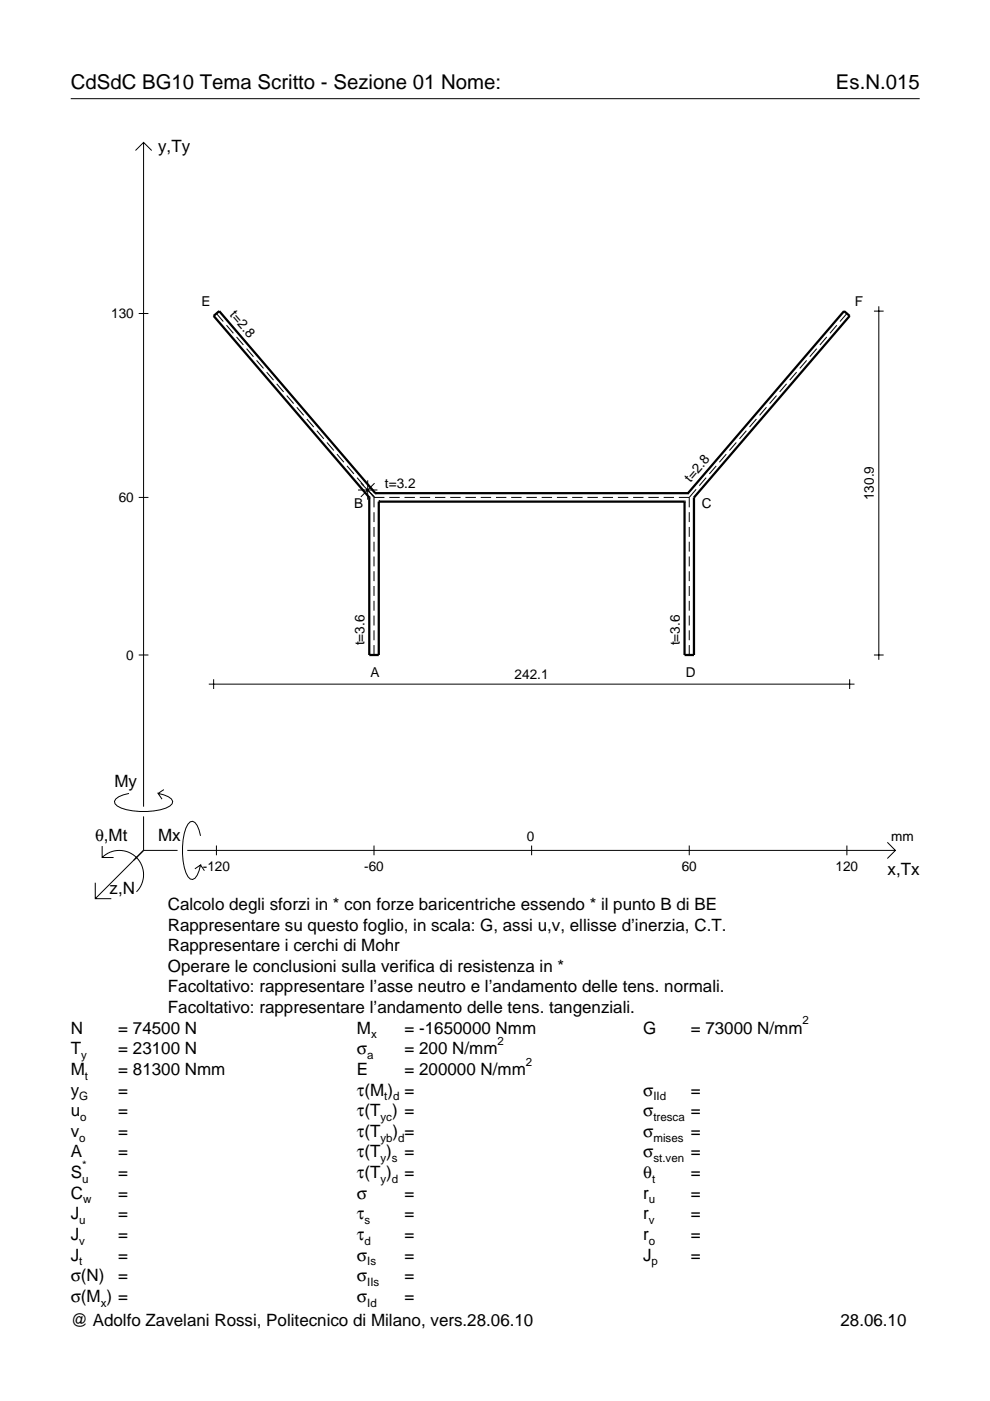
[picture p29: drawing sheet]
<svg xmlns="http://www.w3.org/2000/svg" width="210mm" height="297mm" viewBox="0 0 210 297" stroke-linecap="round" stroke-linejoin="round" font-family="sans-serif">
<defs><g id="words">
<g font-size="4.3">
<text x="15" y="18.9">CdSdC BG10 Tema Scritto - Sezione 01 Nome:</text>
<text x="177.2" y="18.9">Es.N.015</text>
</g>
<g font-size="3.6">
<text x="33.5" y="32.3">y,Ty</text>
<text x="24.3" y="166.9">My</text>
<text x="20.1" y="178.2">θ,Mt</text>
<text x="33.5" y="178.2">Mx</text>
<text x="188.2" y="185.5">x,Tx</text>
<text x="23.2" y="189.6">z,N</text>
<text x="35.6" y="192.9">Calcolo degli sforzi in * con forze baricentriche essendo * il punto B di BE</text>
<text x="35.6" y="197.3">Rappresentare su questo foglio, in scala: G, assi u,v, ellisse d’inerzia, C.T.</text>
<text x="35.6" y="201.7">Rappresentare i cerchi di Mohr</text>
<text x="35.6" y="206">Operare le conclusioni sulla verifica di resistenza in *</text>
<text x="35.6" y="210.4">Facoltativo: rappresentare l’asse neutro e l’andamento delle tens. normali.</text>
<text x="35.6" y="214.8">Facoltativo: rappresentare l’andamento delle tens. tangenziali.</text>
<text x="15" y="219.2">N</text>
<text x="25.1" y="219.2">= 74500 N</text>
<text x="75.7" y="219.2">M</text>
<text x="85.8" y="219.2">= -1650000 Nmm</text>
<text x="136.4" y="219.2">G</text>
<text x="146.5" y="219.2">= 73000 N/mm</text>
<text x="15" y="227.9">M</text>
<text x="15" y="223.5">T</text>
<text x="25.1" y="223.5">= 23100 N</text>
<text x="25.1" y="227.9">= 81300 Nmm</text>
<text x="75.7" y="223.5">σ</text>
<text x="75.7" y="227.9">E</text>
<text x="85.8" y="223.5">= 200 N/mm</text>
<text x="85.8" y="227.9">= 200000 N/mm</text>
<text x="15" y="232.3">y</text>
<text x="25.1" y="232.3">=</text>
<text x="75.7" y="232.3">τ(M ) =</text>
<text x="136.4" y="232.3">σ</text>
<text x="146.5" y="232.3">=</text>
<text x="15" y="236.7">u</text>
<text x="25.1" y="236.7">=</text>
<text x="75.7" y="236.7">τ(T ) =</text>
<text x="136.4" y="236.7">σ</text>
<text x="146.5" y="236.7">=</text>
<text x="15" y="245.4">A</text>
<text x="15" y="241">v</text>
<text x="25.1" y="241">=</text>
<text x="25.1" y="245.4">=</text>
<text x="75.7" y="245.4">τ(T )</text>
<text x="75.7" y="241">τ(T</text>
<text x="83.3" y="241">) =</text>
<text x="85.8" y="245.4">=</text>
<text x="136.4" y="241">σ</text>
<text x="136.4" y="245.4">σ</text>
<text x="146.5" y="241">=</text>
<text x="146.5" y="245.4">=</text>
<text x="15" y="249.8">S</text>
<text x="25.1" y="249.8">=</text>
<text x="75.7" y="249.8">τ(T )</text>
<text x="85.8" y="249.8">=</text>
<text x="136.4" y="249.8">θ</text>
<text x="146.5" y="249.8">=</text>
<text x="15" y="254.2">C</text>
<text x="25.1" y="254.2">=</text>
<text x="75.7" y="254.2">σ</text>
<text x="85.8" y="254.2">=</text>
<text x="136.4" y="254.2">r</text>
<text x="146.5" y="254.2">=</text>
<text x="15" y="262.9">J</text>
<text x="15" y="258.5">J</text>
<text x="25.1" y="262.9">=</text>
<text x="25.1" y="258.5">=</text>
<text x="75.7" y="258.5">τ</text>
<text x="75.7" y="262.9">τ</text>
<text x="85.8" y="262.9">=</text>
<text x="85.8" y="258.5">=</text>
<text x="136.4" y="262.9">r</text>
<text x="136.4" y="258.5">r</text>
<text x="146.5" y="262.9">=</text>
<text x="146.5" y="258.5">=</text>
<text x="15" y="267.3">J</text>
<text x="25.1" y="267.3">=</text>
<text x="75.7" y="267.3">σ</text>
<text x="85.8" y="267.3">=</text>
<text x="136.4" y="267.3">J</text>
<text x="146.5" y="267.3">=</text>
<text x="15" y="271.7">σ(N)</text>
<text x="25.1" y="271.7">=</text>
<text x="75.7" y="271.7">σ</text>
<text x="85.8" y="271.7">=</text>
<text x="15" y="276">σ(M ) =</text>
<text x="15" y="281.2">@ Adolfo Zavelani Rossi, Politecnico di Milano, vers.28.06.10</text>
<text x="75.7" y="276">σ</text>
<text x="85.8" y="276">=</text>
<text x="178.2" y="281.2">28.06.10</text>
</g>
<g font-size="2.9">
<text x="42.7" y="65">E</text>
<text x="181.2" y="65">F</text>
<text x="23.6" y="67.5">130</text>
<text x="48.6" y="66.9" transform="rotate(49 48.6 66.9)">t=2.8</text>
<text x="25.2" y="106.5">60</text>
<text x="75.1" y="107.8">B</text>
<text x="81.6" y="103.5">t=3.2</text>
<text x="146.4" y="102.3" transform="rotate(-49 146.4 102.3)">t=2.8</text>
<text x="148.8" y="107.8">C</text>
<text x="185.3" y="106" transform="rotate(-90 185.3 106)">130.9</text>
<text x="77.3" y="136.8" transform="rotate(-90 77.3 136.8)">t=3.6</text>
<text x="144.1" y="136.8" transform="rotate(-90 144.1 136.8)">t=3.6</text>
<text x="26.8" y="139.9">0</text>
<text x="78.5" y="143.5">A</text>
<text x="145.4" y="143.5">D</text>
<text x="109.1" y="144">242.1</text>
<text x="111.7" y="178.2">0</text>
<text x="189" y="178.2">mm</text>
<text x="43" y="184.7">-120</text>
<text x="77.2" y="184.7">-60</text>
<text x="144.5" y="184.7">60</text>
<text x="177.2" y="184.7">120</text>
</g>
<g font-size="2.4">
<text x="78.7" y="220.2">x</text>
<text x="105.5" y="221.5">2</text>
<text x="170.2" y="217.2">2</text>
<text x="17.2" y="224.5">y</text>
<text x="77.9" y="224.5">a</text>
<text x="111.5" y="225.9">2</text>
<text x="16.8" y="233.3">G</text>
<text x="18" y="228.9">t</text>
<text x="81.5" y="233.3">t d</text>
<text x="138.5" y="233.3">IId</text>
<text x="17" y="237.7">o</text>
<text x="80.7" y="237.7">yc</text>
<text x="138.5" y="237.7">tresca</text>
<text x="16.8" y="242">o</text>
<text x="80.7" y="242">yb d</text>
<text x="138.5" y="242">mises</text>
<text x="17.4" y="250.8">u</text>
<text x="17.4" y="247.8">*</text>
<text x="80.7" y="250.8">y d</text>
<text x="80.7" y="246.4">y s</text>
<text x="138.2" y="250.8">t</text>
<text x="138.5" y="246.4">st.ven</text>
<text x="17.6" y="255.2">w</text>
<text x="137.6" y="255.2">u</text>
<text x="16.8" y="263.9">v</text>
<text x="16.8" y="259.5">u</text>
<text x="77.3" y="259.5">s</text>
<text x="77.3" y="263.9">d</text>
<text x="137.6" y="263.9">o</text>
<text x="137.6" y="259.5">v</text>
<text x="16.8" y="268.3">t</text>
<text x="77.9" y="268.3">Is</text>
<text x="138.2" y="268.3">p</text>
<text x="77.9" y="272.7">IIs</text>
<text x="21.4" y="277">x</text>
<text x="77.9" y="277">Id</text>
</g>
</g></defs>
<g fill="none" stroke="#000" stroke-width=".21">
<path d="M15 20.9h180M28.7 31.9l1.7-1.7 1.8 1.7M30.4 30.2v140.8M29.4 66.5h2.1M45.9 66.5l1.4 1.7M48 69l1.5 1.7M50.1 71.4l1.5 1.7M52.3 73.9l1.4 1.7M54.4 76.4l1.5 1.7M56.5 78.9l1.5 1.7M168.9 78.9l-1.5 1.7M171 76.4l-1.4 1.7"/>
<path d="M173.2 73.9l-1.5 1.7M175.3 71.4l-1.5 1.7M177.4 69l-1.4 1.7M179.6 66.5l-1.5 1.7M185.3 66h2.1M186.3 64.9v75M58.7 81.4l1.4 1.7M60.8 83.9l1.5 1.7M62.9 86.4l1.5 1.7M65.1 88.8l1.4 1.7M67.2 91.3l1.4 1.7M69.3 93.8l1.5 1.7"/>
<path d="M71.4 96.3l1.5 1.7M73.6 98.8l1.4 1.7M151.9 98.8l-1.5 1.7M154 96.3l-1.5 1.7M156.1 93.8l-1.4 1.7M158.2 91.3l-1.4 1.7M160.4 88.8l-1.5 1.7M162.5 86.4l-1.5 1.7M164.6 83.9l-1.4 1.7M166.8 81.4l-1.5 1.7M29.4 105.5h2.1M75.7 101.3l1.5 1.7"/>
<path d="M75.9 103.9h4.1M76.5 102.4l2.9 3M77.8 103.8l1.5 1.7M78 101.8v4.2M79.3 105.5h2.2M79.3 105.5v2.1M79.3 108.6v2.1M79.3 111.7v2.1M79.3 114.9v2.1M79.3 118v2.1M79.4 102.4l-2.9 3M82.5 105.5h2.2"/>
<path d="M85.8 105.5h2.2M89 105.5h2.2M92.2 105.5h2.2M95.5 105.5h2.2M98.7 105.5h2.2M101.9 105.5h2.2M105.2 105.5h2.2M108.4 105.5h2.2M111.6 105.5h2.2M114.8 105.5h2.2M118.1 105.5h2.2M121.3 105.5h2.2"/>
<path d="M124.5 105.5h2.2M127.8 105.5h2.2M131 105.5h2.2M134.2 105.5h2.2M137.5 105.5h2.2M140.7 105.5h2.2M143.9 105.5h2.2M146.1 105.5v2.1M146.1 108.6v2.1M146.1 111.7v2.1M146.1 114.9v2.1M146.1 118v2.1"/>
<path d="M147.6 103.8l-1.5 1.7M149.7 101.3l-1.4 1.7M29.4 138.9h2.1M79.3 121.1v2.1M79.3 124.2v2.2M79.3 127.4v2.1M79.3 130.5v2.1M79.3 133.6v2.1M79.3 136.8v2.1M146.1 121.1v2.1M146.1 124.2v2.2M146.1 127.4v2.1"/>
<path d="M146.1 130.5v2.1M146.1 133.6v2.1M146.1 136.8v2.1M185.3 138.9h2.1M44.3 145.1h136.9M45.3 144v2.1M180.1 144v2.1M21.7 179.4v2.4h2.4M27.3 168.2a3.6 3.6 0 0 0-3 1.7l.1 .5a5.6 5.6 0 0 0 3.8 1.5 13.4 13.4 0 0 0 7.8-1l.5-.5 .1-.5a3.6 3.6 0 0 0-3.1-1.7l.8 1.2M30.4 173.1v7.2M34.7 167.4l-1.2 .8M42.5 177.2a3.6 3.6 0 0 0-1.7-3.1l-.5 .2a5.7 5.7 0 0 0-1.5 3.7 13.3 13.3 0 0 0 1 7.9l.5 .5 .5 .1a3.6 3.6 0 0 0 1.7-3.1l-1.2 .8"/>
<path d="M45.9 179.3v2M79.3 179.3v2M112.7 179.3v2M146.1 179.3v2M179.6 179.3v2M188.1 178.6l1.7 1.7-1.7 1.7M20.2 187.2v3.3h3.4M21.7 181.8a5.1 5.1 0 0 1 7.2 0 5.1 5.1 0 0 1 0 7.3M30.4 180.3l-10.2 10.2M30.4 180.3h7.2M39.7 180.3h150.1M42.5 183.4l.8 1.2"/>
</g>
<path d="M78.3 105.5h.1M78.3 105.5v33.4h2v-32.5M79.6 104.6h.1M79.6 104.6h66.3M79.6 104.6l-33.1-38.6-1.2 1 33 38.5M80.3 106.4h.1M80.3 106.4h64.8M145.1 106.4h.1M145.9 104.6h.1M145.9 104.6l33.1-38.6 1.1 1-33 38.5M147.1 105.5h.1M147.1 105.5v33.4h-2v-32.5" fill="none" stroke="#000" stroke-width=".48"/>
<use href="#words"/>
</svg>
